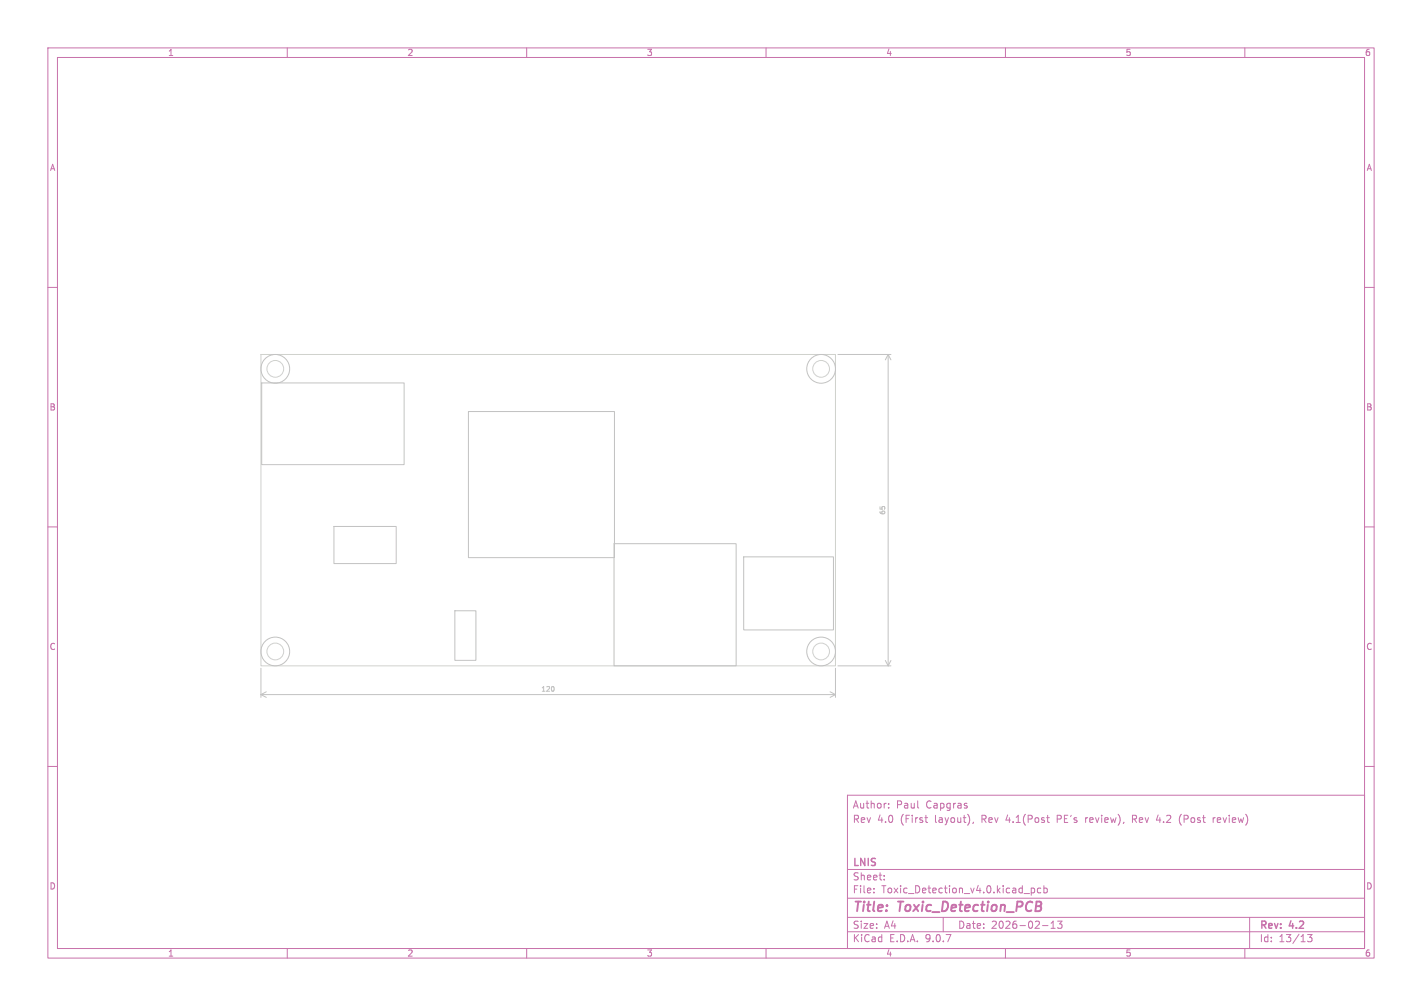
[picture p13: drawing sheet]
<svg xmlns="http://www.w3.org/2000/svg" width="297mm" height="210mm" viewBox="0 0 297 210" stroke-linecap="round" stroke-linejoin="round" font-family="sans-serif">
<defs><g id="words">
<g font-size="2.8" fill="#c872ab">
<text x="178" y="190.9">Title:</text>
<text x="187.7" y="190.9">Toxic_Detection_PCB</text>
</g>
<g font-size="2.1" fill="#c872ab">
<text x="178" y="172">Rev</text>
<text x="178" y="169">Author:</text>
<text x="183.2" y="172">4.0</text>
<text x="187.2" y="169">Paul</text>
<text x="188.1" y="172">(First</text>
<text x="193.4" y="169">Capgras</text>
<text x="195.4" y="172">layout),</text>
<text x="205.2" y="172">Rev</text>
<text x="210.5" y="172">4.1(Post</text>
<text x="221.3" y="172">PE's</text>
<text x="227.3" y="172">review),</text>
<text x="237.3" y="172">Rev</text>
<text x="242.5" y="172">4.2</text>
<text x="247.4" y="172">(Post</text>
<text x="254.6" y="172">review)</text>
<text x="178" y="184">Sheet:</text>
<text x="178" y="181.2">LNIS</text>
<text x="178" y="186.7">File:</text>
<text x="184.1" y="186.7">Toxic_Detection_v4.0.kicad_pcb</text>
<text x="178" y="196.9">KiCad</text>
<text x="178" y="194.1">Size:</text>
<text x="184.7" y="194.1">A4</text>
<text x="185.7" y="196.9">E.D.A.</text>
<text x="193.3" y="196.9">9.0.7</text>
<text x="200" y="194.1">Date:</text>
<text x="207" y="194.1">2026-02-13</text>
<text x="263" y="194.3">Rev:</text>
<text x="263" y="196.9">Id:</text>
<text x="267.1" y="196.9">13/13</text>
<text x="269.4" y="194.3">4.2</text>
</g>
<g font-size="1.8" fill="#c872ab">
<text x="35" y="11.9">1</text>
<text x="85" y="11.9">2</text>
<text x="135" y="11.9">3</text>
<text x="185" y="11.9">4</text>
<text x="235" y="11.9">5</text>
<text x="285" y="11.9">6</text>
<text x="10.3" y="35.9">A</text>
<text x="285.4" y="35.9">A</text>
<text x="10.3" y="85.9">B</text>
<text x="285.3" y="85.9">B</text>
<text x="10.3" y="135.9">C</text>
<text x="285.3" y="135.9">C</text>
<text x="10.3" y="185.9">D</text>
<text x="285.3" y="185.9">D</text>
<text x="35" y="199.9">1</text>
<text x="85" y="199.9">2</text>
<text x="135" y="199.9">3</text>
<text x="185" y="199.9">4</text>
<text x="235" y="199.9">5</text>
<text x="285" y="199.9">6</text>
</g>
<g font-size="1.4" fill="#c2c2c2">
<text x="185.1" y="107.6" transform="rotate(-90 185.1 107.6)">65</text>
<text x="112.9" y="144.6">120</text>
</g>
</g></defs>
<g fill="none" stroke="#c872ab" stroke-width=".21">
<path d="M10 10h277v190h-277zM12 12h273v186h-273zM60 10v2M110 10v2M160 10v2M210 10v2M260 10v2M10 60h2M285 60h2M10 110h2M285 110h2M10 160h2"/>
<path d="M177 166h108v32h-108zM185.6 168.6v.1M185.6 167.8v.1M193.2 170.7h.5M193.5 171.6l.2 .1M202 168.3v.3M203.3 171.6l-.1 .3M218.6 170.7h.6M218.9 171.6l.3 .1M226.7 170.7v1M226.8 170.8l-.1 .2M236.5 171h.6"/>
<path d="M237.1 170.2h-.6v1.5M241.9 170.1l-.4 1.1h1M246.7 170a1.72 1.72 0 0 0 0 2.3M253.4 170.7v1M253.8 170.7l-.4 .3M285 160h2M60 198v2M110 198v2M160 198v2M177 194.5h108M177 191.5h108M177 187.5h108"/>
<path d="M177 181.5h108M182.5 186.3v.1M182.5 185.5v.1M184.7 183.6v.1M184.7 182.8v.1M197 191.5v3M210 198v2M213.9 186.5h1.1M215.4 185.4v1.5M215.4 185.5l.4-.1 .3 .3-.1 .6h-.6M217.4 185.5l-.4-.1-.3 .3 .1 .6h.6M217.7 193.2h1.2"/>
<path d="M218 185.5l.5-.1 .2 .3-.1 .6h-.6M218 184.9v1.5M219.5 193.8h.9M219.5 192.7l.5-.4v1.5M220.9 192.3h.9l-.5 .6 .4 .1v.7l-.2 .1-.6-.1M260 198v2M261 191.5v6.5M273.1 195.1h.9l-.5 .6 .5 .1v.7l-.3 .1-.6-.1"/>
</g>
<g fill="none" stroke="#d0d2cd" stroke-width=".21">
<path d="M54.5 74h120v65h-120z"/>
<circle cx="57.5" cy="77" r="1.75"/>
<circle cx="171.5" cy="77" r="1.75"/>
<circle cx="57.5" cy="136" r="1.75"/>
<circle cx="171.5" cy="136" r="1.75"/>
</g>
<g fill="none" stroke="#c2c2c2" stroke-width=".21">
<path d="M54.7 79.9h29.7v17.1h-29.7zM175 74h11.1M185.5 74v65M185.5 74l.6 1.1M185.5 74l-.6 1.1M97.8 85.9h30.5v30.5h-30.5zM69.8 109.9h12.9v7.8h-12.9zM128.2 113.5h25.5v25.5h-25.5zM155.3 116.3h18.8v15.2h-18.8zM54.5 139.5v6.1M95 127.5h4.4v10.4h-4.4zM174.5 139.5v6.1"/>
<path d="M175 139h11.1M184.9 137.9l.6 1.1M186.1 137.9l-.6 1.1M54.5 145h120M54.5 145l1.1 .6M55.6 144.4l-1.1 .6M115.7 143.5v.6M173.4 144.4l1.1 .6M174.5 145l-1.1 .6"/>
<circle cx="57.5" cy="77" r="3"/>
<circle cx="171.5" cy="77" r="3"/>
<circle cx="57.5" cy="136" r="3"/>
<circle cx="171.5" cy="136" r="3"/>
</g>
<use href="#words"/>
</svg>
